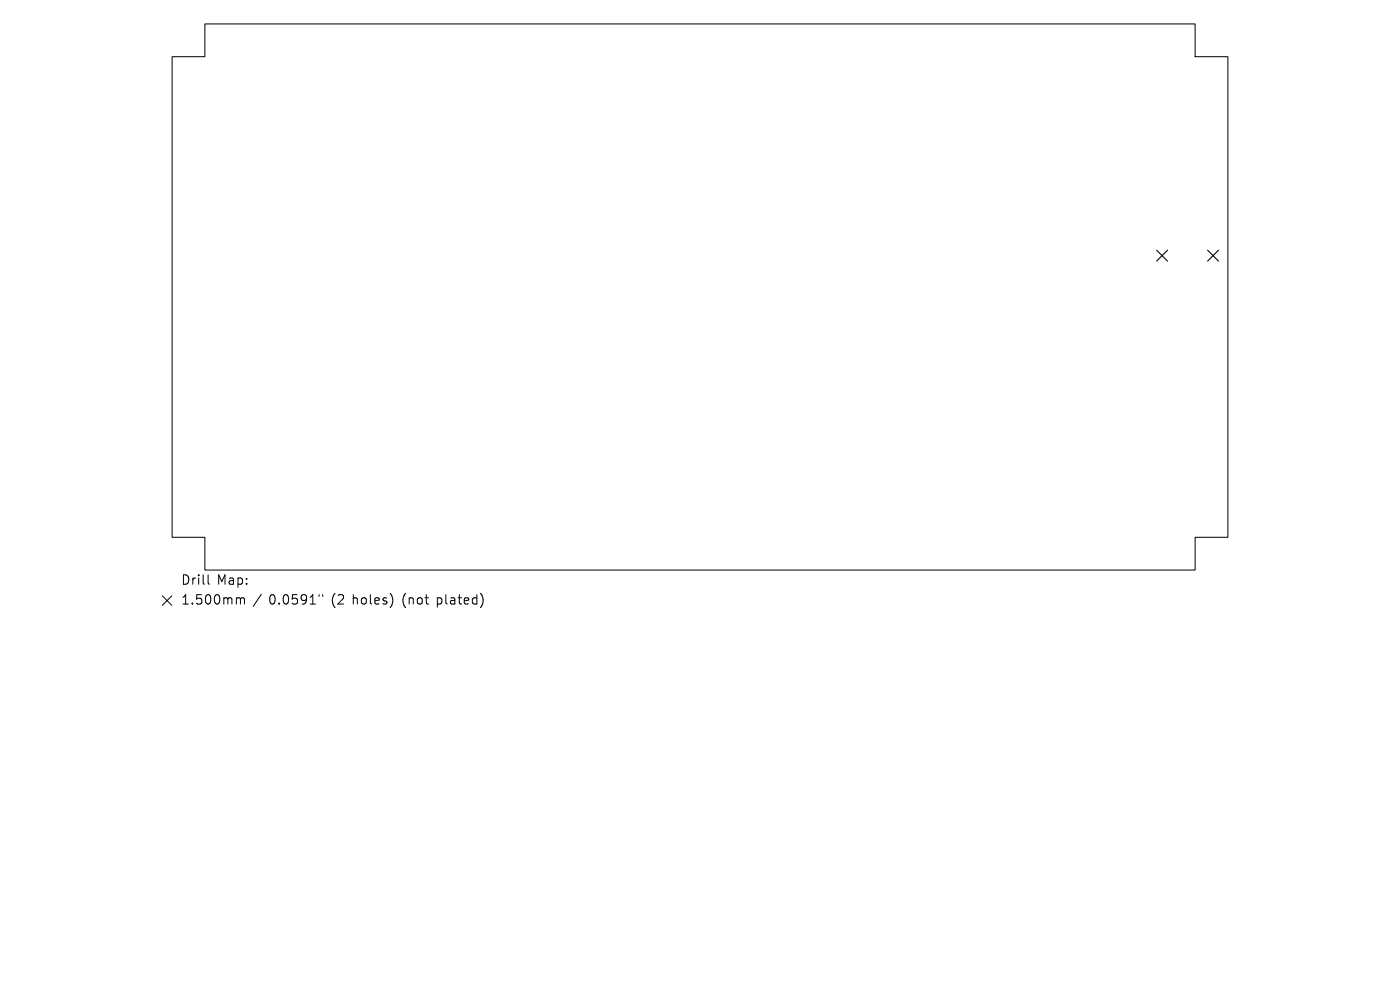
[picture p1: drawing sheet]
<svg xmlns="http://www.w3.org/2000/svg" width="297mm" height="210mm" viewBox="0 0 297 210" stroke-linecap="round" stroke-linejoin="round" font-family="sans-serif">
<defs><g id="words">
<g font-size="2.8">
<text x="38.4" y="124.5">Drill</text>
<text x="46" y="124.5">Map:</text>
<text x="38.4" y="128.7">1.500mm</text>
<text x="57" y="128.7">0.0591&quot;</text>
<text x="70.3" y="128.7">(2</text>
<text x="74.9" y="128.7">holes)</text>
<text x="85.5" y="128.7">(not</text>
<text x="92.9" y="128.7">plated)</text>
</g>
</g></defs>
<path d="M43.5 5.1h210v6.9h7v102h-7v6.9h-210v-6.9h-7v-102h7zM34.4 126.4l2 2M36.4 126.4l-2 2M44.2 121.9v1.8l.2 .2M50.7 126.8l.3 .3M51 127.1v1M51 127.1l.3-.3 .5 .1 .1 1.2M55.4 126l-1.7 2.6M67.7 126.1v.4M68.5 126.1v.4M83.2 126.7v1.3M102 125.9a2.35 2.35 0 0 1 0 2.9" fill="none" stroke="#000" stroke-width=".21"/>
<path d="M245.4 53.1l2.3 2.3M247.7 53.1l-2.3 2.3M256.2 53.1l2.3 2.3M258.5 53.1l-2.3 2.3" fill="none" stroke="#000" stroke-width=".23"/>
<use href="#words"/>
</svg>
